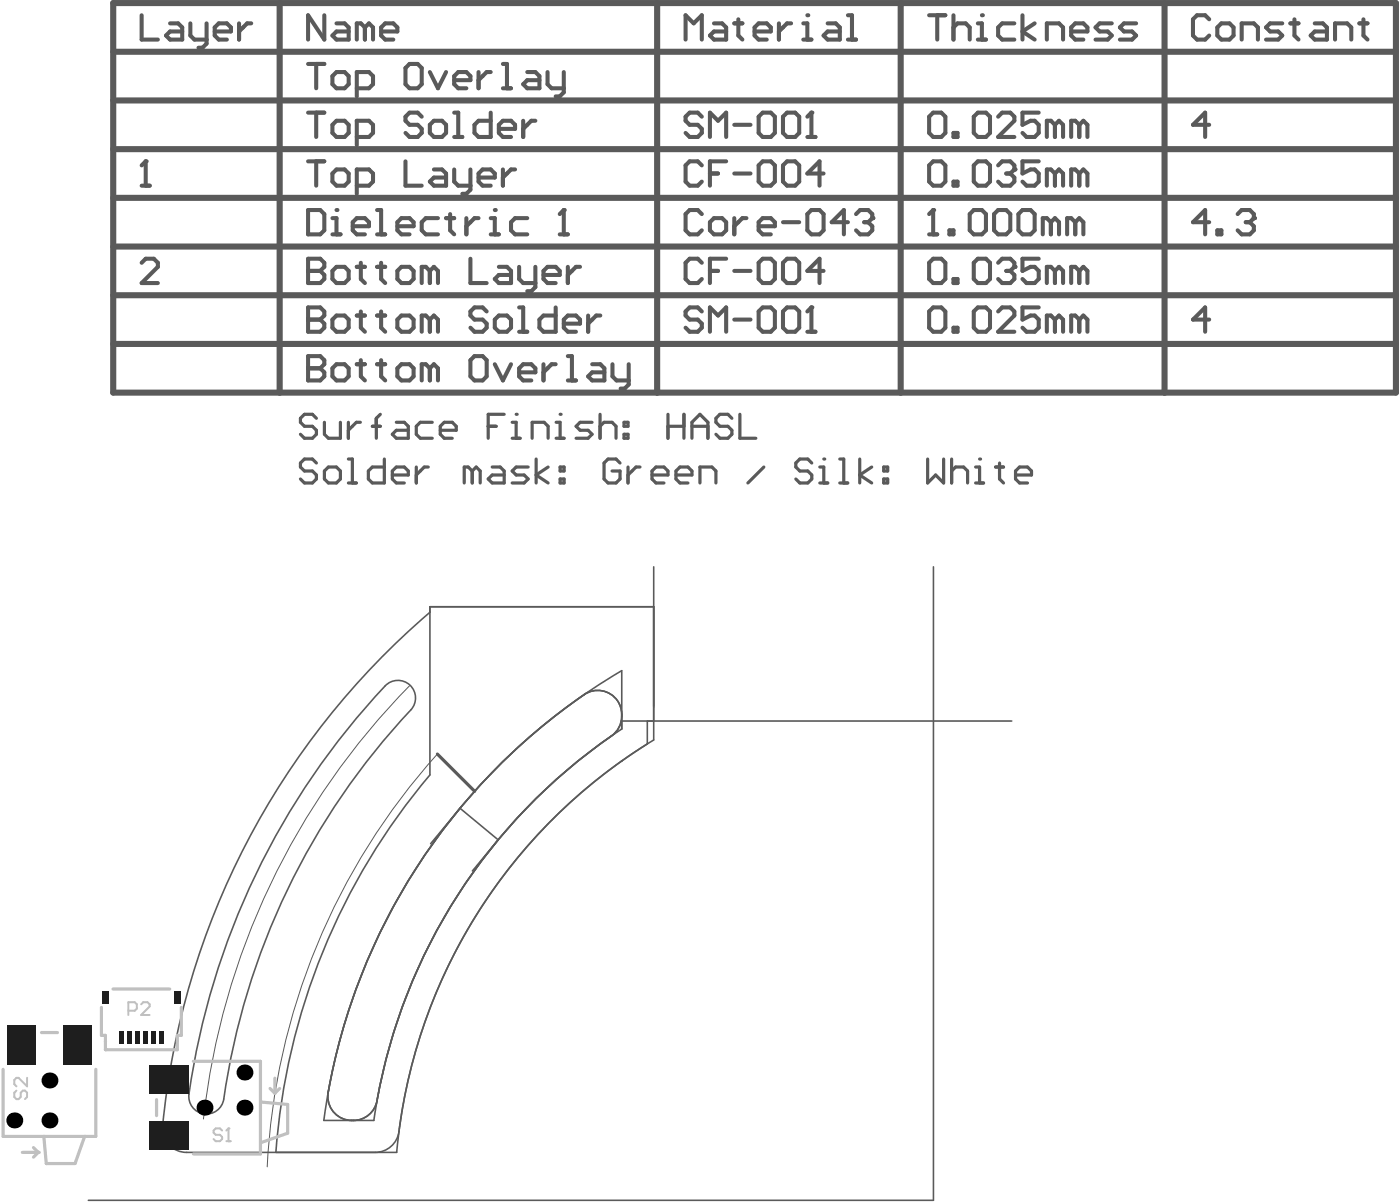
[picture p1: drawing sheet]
<svg xmlns="http://www.w3.org/2000/svg" width="292mm" height="250mm" viewBox="0 0 292 250" stroke-linecap="round" stroke-linejoin="round" font-family="sans-serif">
<path d="M23.6 .6h267.3v81.2h-267.3zM23.6 10.8h267.3M58.3 .6v81.2M136.9 .6v81.2M187.7 .6v81.2M242.7 .6v81.2M23.6 20.9h267.3M23.6 31.1h267.3M23.6 51.4h267.3M23.6 41.2h267.3M23.6 71.7h267.3M23.6 61.5h267.3" fill="none" stroke="#5a5a5a" stroke-width="1.3"/>
<path d="M193.6 3.2h3.4M195.3 3.2v5.1M198.7 3.2v5.1M198.7 5.7l.8-.8h1.7l.9 .8v2.6M203.8 4.9h.8v3.4M203.8 8.3h1.7" fill="none" stroke="#5a5a5a" stroke-width=".85"/>
<circle cx="204.6" cy="3.2" r=".42" fill="#5a5a5a"/>
<g fill="none" stroke="#5a5a5a" stroke-width=".85">
<path d="M142.9 8.3v-5.1l1.7 1.7 1.7-1.7v5.1M148.8 4.9h1.7l.8 .8v2.6h-2.5l-.9-.9 .9-.8h2.5M153 4.9h1.7M153.9 4v3.4l.8 .9M157.2 6.6h3.4v-.9l-.8-.8h-1.7l-.9 .8v1.7l.9 .9h1.7M162.3 4.9v3.4M164.9 4.9h-.9l-1.7 1.7M167.4 4.9h.8v3.4M167.4 8.3h1.7M211.4 4.9h-2.6l-.8 .8v1.7l.8 .9h2.6M213.1 3.2v5.1M215.6 4.9l-2.5 1.7 2.5 1.7"/>
<path d="M218.2 8.3v-3.4h2.5l.8 .8v2.6M223.2 6.6h3.4v-.9l-.8-.8h-1.7l-.9 .8v1.7l.9 .9h1.7M231.7 4.9h-2.6l-.8 .8 .8 .9h1.7l.9 .8-.9 .9h-2.5M236.8 4.9h-2.6l-.8 .8 .8 .9h1.7l.9 .8-.9 .9h-2.5M64.2 23.5h3.4M65.9 23.5v5M69.3 26l.8-.8h1.7l.9 .8v1.7l-.9 .8h-1.7l-.8-.8zM74.3 28.5h2.6l.8-.8v-1.7l-.8-.8h-2.6v5M87.9 24.3l-.9-.8h-1.7l-.8 .8v.9l.8 .8h1.7l.9 .9v.8l-.9 .8h-1.7l-.8-.8M90.4 25.2h1.7l.9 .8v1.7l-.9 .8h-1.7l-.8-.8v-1.7zM94.7 23.5h.8v5M94.7 28.5h1.6"/>
<path d="M102.3 23.5v5h-2.6l-.8-.8v-1.7l.8-.8h2.6M104 26.9h3.3v-.9l-.8-.8h-1.7l-.8 .8v1.7l.8 .8h1.7M109 25.2v3.3M111.6 25.2h-.9l-1.7 1.7M193.6 64.9l.9-.8h1.7l.8 .8v3.4l-.8 .8h-1.7l-.9-.8zM198.7 68.3h.8v.8h-.8zM202.9 64.9l.9-.8h1.7l.8 .8v3.4l-.8 .8h-1.7l-.9-.8zM208 64.9l.8-.8h1.7l.9 .8v.9l-3.4 3.3h3.4M216.5 64.1h-3.4v2.5l1.7-.8h.8l.9 .8v1.7l-.9 .8h-1.7l-.8-.8M219.8 66.6l-.8-.8h-.8v3.3M219.8 66.6l.9-.8 .8 .8v2.5M219.8 66.6v2.5"/>
<path d="M224.9 66.6l-.8-.8h-.9v3.3M224.9 66.6l.9-.8 .8 .8v2.5M224.9 66.6v2.5M252 66.6h-3.4l2.5-2.5v5"/>
</g>
<circle cx="168.2" cy="3.2" r=".42" fill="#5a5a5a"/>
<g fill="none" stroke="#5a5a5a" stroke-width=".85">
<path d="M64.2 13.3h3.4M65.9 13.3v5.1M69.3 15.9l.8-.9h1.7l.9 .9v1.7l-.9 .8h-1.7l-.8-.8zM74.3 18.4h2.6l.8-.8v-1.7l-.8-.9h-2.6v5.1M84.5 14.2l.8-.9h1.7l.9 .9v3.4l-.9 .8h-1.7l-.8-.8zM89.6 15l1.7 3.4 1.7-3.4M94.7 16.7h3.3v-.8l-.8-.9h-1.7l-.8 .9v1.7l.8 .8h1.7M99.7 15v3.4M102.3 15h-.9l-1.7 1.7M104.8 13.3h.8v5.1M104.8 18.4h1.7M109.9 15h1.7l.8 .9v2.5h-2.5l-.9-.8 .9-.9h2.5"/>
<path d="M114.1 15v2.6l.9 .8h2.5M117.5 15v4.2l-.9 .9h-.8M172.5 4.9h1.7l.8 .8v2.6h-2.5l-.9-.9 .9-.8h2.5M176.7 8.3h1.7M176.7 3.2h.8v5.1M64.2 74.2v5.1h2.5l.9-.9v-.8l-.9-.9h-2.5"/>
</g>
<circle cx="64.2" cy="76.7" r=".42" fill="#5a5a5a"/>
<g fill="none" stroke="#5a5a5a" stroke-width=".85">
<path d="M64.2 33.6h3.4M65.9 33.6v5.1M69.3 36.2l.8-.9h1.7l.9 .9v1.6l-.9 .9h-1.7l-.8-.9zM74.3 38.7h2.6l.8-.9v-1.6l-.8-.9h-2.6v5.1M84.5 33.6v5.1h3.4M90.4 35.3h1.7l.9 .9v2.5h-2.6l-.8-.9 .8-.8h2.6M94.7 35.3v2.5l.8 .9h2.5M98 35.3v4.2l-.8 .9h-.9M99.7 37h3.4v-.8l-.8-.9h-1.7l-.9 .9v1.6l.9 .9h1.7M104.8 35.3v3.4M107.3 35.3h-.8l-1.7 1.7M193.6 54.8l.9-.9h1.7l.8 .9v3.3l-.8 .9h-1.7l-.9-.9z"/>
<path d="M198.7 58.1h.8v.9h-.8zM202.9 54.8l.9-.9h1.7l.8 .9v3.3l-.8 .9h-1.7l-.9-.9zM208 54.8l.8-.9h1.7l.9 .9v.8M64.2 74.2h2.5l.9 .9v.8l-.9 .8h-2.5M69.3 76.7l.8-.8h1.7l.9 .8v1.7l-.9 .9h-1.7l-.8-.9zM74.3 75.9h1.7M75.2 75.1v3.3l.8 .9M78.6 75.9h1.7M79.4 75.1v3.3l.9 .9M82.8 76.7l.9-.8h1.6l.9 .8v1.7l-.9 .9h-1.6l-.9-.9zM89.6 76.7l-.9-.8h-.8v3.4M89.6 76.7v2.6"/>
<path d="M89.6 76.7l.8-.8 .9 .8v2.6M98 75.1l.9-.9h1.7l.8 .9v3.3l-.8 .9h-1.7l-.9-.9zM103.1 75.9l1.7 3.4 1.7-3.4M108.2 77.6h3.4v-.9l-.9-.8h-1.7l-.8 .8v1.7l.8 .9h1.7M113.3 75.9v3.4M115.8 75.9h-.8l-1.7 1.7M118.3 74.2h.9v5.1M118.3 79.3h1.7M123.4 75.9h1.7l.8 .8v2.6h-2.5l-.8-.9 .8-.8h2.5M127.6 75.9v2.5l.9 .9h2.5M131 75.9v4.2l-.8 .9h-.9"/>
</g>
<circle cx="211.4" cy="55.6" r=".42" fill="#5a5a5a"/>
<g fill="none" stroke="#5a5a5a" stroke-width=".85">
<path d="M29.5 3.2v5.1h3.4M35.4 4.9h1.7l.9 .8v2.6h-2.6l-.8-.9 .8-.8h2.6M39.7 4.9v2.5l.8 .9h2.6M43.1 4.9v4.2l-.9 .8h-.8M44.7 6.6h3.4v-.9l-.8-.8h-1.7l-.9 .8v1.7l.9 .9h1.7M49.8 4.9v3.4M52.4 4.9h-.9l-1.7 1.7M252 4l-.9-.8h-1.6l-.9 .8v3.4l.9 .9h1.6l.9-.9M254.5 4.9h1.7l.9 .8v1.7l-.9 .9h-1.7l-.8-.9v-1.7zM258.8 8.3v-3.4h2.5l.8 .8v2.6M267.2 4.9h-2.5l-.9 .8 .9 .9h1.7l.8 .8-.8 .9h-2.6M268.9 4.9h1.7"/>
<path d="M269.8 4v3.4l.8 .9M274 4.9h1.7l.8 .8v2.6h-2.5l-.9-.9 .9-.8h2.5M278.2 8.3v-3.4h2.5l.9 .8v2.6M283.3 4.9h1.7M284.1 4v3.4l.9 .9M146.3 34.5l-.9-.9h-1.7l-.8 .9v3.3l.8 .9h1.7l.9-.9M147.9 36.2h1.7M151.3 33.6h-3.4v5.1M153 36.2h3.4M158.1 34.5l.8-.9h1.7l.9 .9v3.3l-.9 .9h-1.7l-.8-.9zM163.2 34.5l.8-.9h1.7l.9 .9v3.3l-.9 .9h-1.7l-.8-.9zM171.6 36.2h-3.4l2.6-2.6v5.1"/>
<path d="M193.6 24.3l.9-.8h1.7l.8 .8v3.4l-.8 .8h-1.7l-.9-.8zM198.7 27.7h.8v.8h-.8zM202.9 24.3l.9-.8h1.7l.8 .8v3.4l-.8 .8h-1.7l-.9-.8zM208 24.3l.8-.8h1.7l.9 .8v.9l-3.4 3.3h3.4M216.5 23.5h-3.4v2.5l1.7-.8h.8l.9 .8v1.7l-.9 .8h-1.7l-.8-.8M219.8 26l-.8-.8h-.8v3.3M219.8 26v2.5M219.8 26l.9-.8 .8 .8v2.5M224.9 26l-.8-.8h-.9v3.3M224.9 26v2.5M224.9 26l.9-.8 .8 .8v2.5M209.7 56.4h.8"/>
<path d="M210.5 56.4l.9 .9v.8l-.9 .9h-1.7l-.8-.9M211.4 55.6l-.9 .8M216.5 53.9h-3.4v2.5l1.7-.8h.8l.9 .8v1.7l-.9 .9h-1.7l-.8-.9M219.8 56.4l-.8-.8h-.8v3.4M219.8 56.4v2.6M219.8 56.4l.9-.8 .8 .8v2.6M224.9 56.4l-.8-.8h-.9v3.4M224.9 56.4v2.6M224.9 56.4l.9-.8 .8 .8v2.6"/>
</g>
<g fill="none" stroke="#5a5a5a" stroke-width=".67">
<path d="M65.9 96.5l-.8-.8h-1.7l-.8 .8v.8l.8 .8h1.7l.8 .9v.8l-.8 .8h-1.7l-.8-.8M67.6 98.1l.8-.8h1.7l.8 .8v1.7l-.8 .8h-1.7l-.8-.8zM72.6 95.7h.8v4.9M80.1 95.7v4.9h-2.5l-.8-.8v-1.7l.8-.8h2.5M81.8 99h3.3v-.9l-.8-.8h-1.7l-.8 .8v1.7l.8 .8h1.7M86.8 97.3v3.3M89.2 97.3h-.8l-1.6 1.7M98.4 98.1l-.8-.8h-.9v3.3M98.4 98.1v2.5M98.4 98.1l.8-.8 .9 .8v2.5M102.6 97.3h1.6l.9 .8v2.5h-2.5l-.9-.8 .9-.8h2.5M110.1 97.3h-2.5l-.9 .8 .9 .9h1.6l.9 .8-.9 .8h-2.5"/>
<path d="M111.7 95.7v4.9M114.2 97.3l-2.5 1.7 2.5 1.6M116.7 97.3h.9v.8h-.9zM116.7 99.8h.9v.8h-.9zM129.2 96.5l-.8-.8h-1.7l-.8 .8v3.3l.8 .8h1.7l.8-.8v-1.7h-1.7M130.9 97.3v3.3M133.4 97.3h-.9l-1.6 1.7M135.9 99h3.3v-.9l-.8-.8h-1.7l-.8 .8v1.7l.8 .8h1.7M140.9 99h3.3v-.9l-.8-.8h-1.7l-.8 .8v1.7l.8 .8h1.7M159.2 97.3l-3.4 3.3M169.2 96.5l-.9-.8h-1.6l-.9 .8v.8l.9 .8h1.6l.9 .9v.8l-.9 .8h-1.6l-.9-.8M170.8 97.3h.9v3.3"/>
<path d="M72.6 100.6h1.7M145.9 100.6v-3.3h2.5l.8 .8v2.5M170.8 100.6h1.7"/>
</g>
<circle cx="171.7" cy="95.7" r=".33" fill="#5a5a5a"/>
<path d="M175 95.7h.8v4.9M179.2 95.7v4.9M181.7 97.3l-2.5 1.7 2.5 1.6M184.2 99.8h.8v.8h-.8zM184.2 97.3h.8v.8h-.8zM193.3 95.7v4.9l1.7-1.6 1.6 1.6v-4.9M198.3 98.1l.8-.8h1.7l.8 .8v2.5M198.3 95.7v4.9M203.3 97.3h.8v3.3M175 100.6h1.7M203.3 100.6h1.7" fill="none" stroke="#5a5a5a" stroke-width=".67"/>
<circle cx="204.1" cy="95.7" r=".33" fill="#5a5a5a"/>
<g fill="none" stroke="#5a5a5a" stroke-width=".67">
<path d="M65.9 87.2l-.8-.9h-1.7l-.8 .9v.8l.8 .8h1.7l.8 .9v.8l-.8 .8h-1.7l-.8-.8M67.6 88v2.5l.8 .8h2.5v-3.3M72.6 88v3.3M75.1 88h-.8l-1.7 1.7M77.6 88.8h1.7M79.3 86.3l-.9 .9v4.1M82.6 88h1.7l.8 .8v2.5h-2.5l-.8-.8 .8-.8h2.5M90.1 88h-2.5l-.8 .8v1.7l.8 .8h2.5M91.7 89.7h3.4v-.9l-.9-.8h-1.6l-.9 .8v1.7l.9 .8h1.6M101.7 88.8h1.7M105.1 86.3h-3.4v5M106.7 91.3h1.7"/>
<path d="M106.7 88h.9v3.3M207.5 97.3h1.6M208.3 96.5v3.3l.8 .8M211.6 99h3.4v-.9l-.9-.8h-1.6l-.9 .8v1.7l.9 .8h1.6"/>
</g>
<circle cx="107.6" cy="86.3" r=".33" fill="#5a5a5a"/>
<path d="M110.9 91.3v-3.3h2.5l.8 .8v2.5M115.9 88h.8v3.3M115.9 91.3h1.7" fill="none" stroke="#5a5a5a" stroke-width=".67"/>
<circle cx="116.7" cy="86.3" r=".33" fill="#5a5a5a"/>
<path d="M123.4 88h-2.5l-.8 .8 .8 .9h1.6l.9 .8-.9 .8h-2.4M125 88.8l.9-.8h1.6l.9 .8v2.5M125 86.3v5M130 90.5h.9v.8h-.9zM130 88h.9v.8h-.9zM139.2 88.8h3.3M139.2 86.3v5M142.5 86.3v5M144.2 88.8h3.3M144.2 91.3v-3.3l1.7-1.7 1.6 1.7v3.3M152.5 87.2l-.8-.9h-1.7l-.8 .9v.8l.8 .8h1.7l.8 .9v.8l-.8 .8h-1.7l-.8-.8M154.2 86.3v5h3.3" fill="none" stroke="#5a5a5a" stroke-width=".67"/>
<path d="M252 26h-3.4l2.5-2.5v5M146.3 54.8l-.9-.9h-1.7l-.8 .9v3.3l.8 .9h1.7l.9-.9M147.9 56.4h1.7M151.3 53.9h-3.4v5.1M153 56.4h3.4M158.1 54.8l.8-.9h1.7l.9 .9v3.3l-.9 .9h-1.7l-.8-.9zM163.2 54.8l.8-.9h1.7l.9 .9v3.3l-.9 .9h-1.7l-.8-.9zM171.6 56.4h-3.4l2.6-2.5v5.1M193.6 48.8h1.7M194.5 43.8v5" fill="none" stroke="#5a5a5a" stroke-width=".85"/>
<circle cx="194.5" cy="43.8" r=".42" fill="#5a5a5a"/>
<g fill="none" stroke="#5a5a5a" stroke-width=".85">
<path d="M146.3 24.3l-.9-.8h-1.7l-.8 .8v.9l.8 .8h1.7l.9 .9v.8l-.9 .8h-1.7l-.8-.8M147.9 28.5v-5l1.7 1.7 1.7-1.7v5M153 26h3.4M158.1 24.3l.8-.8h1.7l.9 .8v3.4l-.9 .8h-1.7l-.8-.8zM163.2 24.3l.8-.8h1.7l.9 .8v3.4l-.9 .8h-1.7l-.8-.8zM168.2 28.5h1.7M169.1 23.5v5M194.5 43.8l-.9 .8M197.9 48h.8v.8h-.8zM202.1 44.6l.8-.8h1.7l.9 .8v3.4l-.9 .8h-1.7l-.8-.8zM207.2 44.6l.8-.8h1.7l.8 .8v3.4l-.8 .8h-1.7l-.8-.8zM212.2 44.6l.9-.8h1.7l.8 .8v3.4l-.8 .8h-1.7l-.9-.8z"/>
<path d="M219 46.3l-.8-.8h-.9v3.3M219 46.3v2.5M219 46.3l.8-.8 .9 .8v2.5M224.1 46.3l-.9-.8h-.8v3.3M224.1 46.3v2.5M224.1 46.3l.8-.8 .9 .8v2.5"/>
</g>
<circle cx="169.1" cy="23.5" r=".42" fill="#5a5a5a"/>
<path d="M169.1 23.5l-.9 .8M64.2 43.8h2.5l.9 .8v3.4l-.9 .8h-2.5zM69.3 48.8h1.7M69.3 45.5h.8v3.3" fill="none" stroke="#5a5a5a" stroke-width=".85"/>
<circle cx="70.1" cy="43.8" r=".42" fill="#5a5a5a"/>
<path d="M73.5 47.1h3.4v-.8l-.9-.8h-1.7l-.8 .8v1.7l.8 .8h1.7M78.6 48.8h1.7M78.6 43.8h.8v5M82.8 47.1h3.4v-.8l-.9-.8h-1.6l-.9 .8v1.7l.9 .8h1.6M91.3 45.5h-2.6l-.8 .8v1.7l.8 .8h2.6M93 45.5h1.7M93.8 44.6v3.4l.9 .8M97.2 45.5v3.3M99.7 45.5h-.8l-1.7 1.6M102.3 48.8h1.7M102.3 45.5h.8v3.3" fill="none" stroke="#5a5a5a" stroke-width=".85"/>
<circle cx="103.1" cy="43.8" r=".42" fill="#5a5a5a"/>
<path d="M109.9 45.5h-2.6l-.8 .8v1.7l.8 .8h2.6M116.6 48.8h1.7M117.5 43.8v5" fill="none" stroke="#5a5a5a" stroke-width=".85"/>
<circle cx="117.5" cy="43.8" r=".42" fill="#5a5a5a"/>
<path d="M193.6 34.5l.9-.9h1.7l.8 .9v3.3l-.8 .9h-1.7l-.9-.9zM198.7 37.8h.8v.9h-.8zM202.9 34.5l.9-.9h1.7l.8 .9v3.3l-.8 .9h-1.7l-.9-.9zM208 34.5l.8-.9h1.7l.9 .9v.8M117.5 43.8l-.9 .8" fill="none" stroke="#5a5a5a" stroke-width=".85"/>
<circle cx="211.4" cy="35.3" r=".42" fill="#5a5a5a"/>
<g fill="none" stroke="#5a5a5a" stroke-width=".85">
<path d="M209.7 36.2h.8M210.5 36.2l.9 .8v.8l-.9 .9h-1.7l-.8-.9M211.4 35.3l-.9 .9M216.5 33.6h-3.4v2.6l1.7-.9h.8l.9 .9v1.6l-.9 .9h-1.7l-.8-.9M219.8 36.2l-.8-.9h-.8v3.4M219.8 36.2v2.5M219.8 36.2l.9-.9 .8 .9v2.5M224.9 36.2l-.8-.9h-.9v3.4M224.9 36.2v2.5M224.9 36.2l.9-.9 .8 .9v2.5M146.3 44.6l-.9-.8h-1.7l-.8 .8v3.4l.8 .8h1.7l.9-.8M147.9 46.3l.9-.8h1.7l.8 .8v1.7l-.8 .8h-1.7l-.9-.8z"/>
<path d="M153 45.5v3.3M155.6 45.5h-.9l-1.7 1.6M158.1 47.1h3.4v-.8l-.9-.8h-1.7l-.8 .8v1.7l.8 .8h1.7M163.2 46.3h3.4M168.2 44.6l.9-.8h1.7l.8 .8v3.4l-.8 .8h-1.7l-.9-.8zM176.7 46.3h-3.4l2.6-2.5v5M178.4 44.6l.8-.8h1.7l.9 .8v.9"/>
</g>
<circle cx="181.8" cy="45.5" r=".42" fill="#5a5a5a"/>
<path d="M180.1 46.3h.8M180.9 46.3l.9 .8v.9l-.9 .8h-1.7l-.8-.8M181.8 45.5l-.9 .8M64.2 64.1v5h2.5l.9-.8v-.9l-.9-.8h-2.5" fill="none" stroke="#5a5a5a" stroke-width=".85"/>
<circle cx="64.2" cy="66.6" r=".42" fill="#5a5a5a"/>
<g fill="none" stroke="#5a5a5a" stroke-width=".85">
<path d="M67.6 3.2v5.1l-3.4-5.1v5.1M70.1 4.9h1.7l.9 .8v2.6h-2.6l-.8-.9 .8-.8h2.6M76 5.7l-.8-.8h-.9v3.4M76 5.7v2.6M76 5.7l.9-.8 .8 .8v2.6M79.4 6.6h3.4v-.9l-.8-.8h-1.7l-.9 .8v1.7l.9 .9h1.7M29.5 54.8l.9-.9h1.7l.8 .9v.8l-3.4 3.4h3.4M252 46.3h-3.4l2.5-2.5v5M253.7 48h.8v.8h-.8zM257.9 44.6l.9-.8h1.6l.9 .8v.9M64.2 64.1h2.5l.9 .8v.9l-.9 .8h-2.5M69.3 66.6l.8-.8h1.7l.9 .8v1.7l-.9 .8h-1.7l-.8-.8z"/>
<path d="M74.3 65.8h1.7M75.2 64.9v3.4l.8 .8M78.6 65.8h1.7M79.4 64.9v3.4l.9 .8M82.8 66.6l.9-.8h1.6l.9 .8v1.7l-.9 .8h-1.6l-.9-.8zM89.6 66.6l-.9-.8h-.8v3.3M89.6 66.6v2.5M89.6 66.6l.8-.8 .9 .8v2.5M101.4 64.9l-.8-.8h-1.7l-.9 .8v.9l.9 .8h1.7l.8 .8v.9l-.8 .8h-1.7l-.9-.8M104 65.8h1.6l.9 .8v1.7l-.9 .8h-1.6l-.9-.8v-1.7zM108.2 64.1h.8v5M108.2 69.1h1.7"/>
<path d="M115.8 64.1v5h-2.5l-.9-.8v-1.7l.9-.8h2.5M117.5 67.4h3.4v-.8l-.9-.8h-1.7l-.8 .8v1.7l.8 .8h1.7M122.6 65.8v3.3M125.1 65.8h-.8l-1.7 1.6"/>
</g>
<circle cx="261.3" cy="45.5" r=".42" fill="#5a5a5a"/>
<path d="M29.5 38.7h1.7M30.4 33.6v5.1M259.6 46.3h.8M260.4 46.3l.9 .8v.9l-.9 .8h-1.6l-.9-.8M261.3 45.5l-.9 .8" fill="none" stroke="#5a5a5a" stroke-width=".85"/>
<circle cx="30.4" cy="33.6" r=".42" fill="#5a5a5a"/>
<path d="M30.4 33.6l-.9 .9M64.2 53.9v5.1h2.5l.9-.9v-.8l-.9-.9h-2.5" fill="none" stroke="#5a5a5a" stroke-width=".85"/>
<circle cx="64.2" cy="56.4" r=".42" fill="#5a5a5a"/>
<g fill="none" stroke="#5a5a5a" stroke-width=".85">
<path d="M64.2 53.9h2.5l.9 .9v.8l-.9 .8h-2.5M69.3 56.4l.8-.8h1.7l.9 .8v1.7l-.9 .9h-1.7l-.8-.9zM74.3 55.6h1.7M75.2 54.8v3.3l.8 .9M78.6 55.6h1.7M79.4 54.8v3.3l.9 .9M82.8 56.4l.9-.8h1.6l.9 .8v1.7l-.9 .9h-1.6l-.9-.9zM89.6 56.4l-.9-.8h-.8v3.4M89.6 56.4v2.6M89.6 56.4l.8-.8 .9 .8v2.6M98 53.9v5.1h3.4M104 55.6h1.6l.9 .8v2.6h-2.5l-.9-.9 .9-.8h2.5"/>
<path d="M108.2 55.6v2.5l.8 .9h2.6M111.6 55.6v4.2l-.9 .9h-.8M113.3 57.3h3.3v-.9l-.8-.8h-1.7l-.8 .8v1.7l.8 .9h1.7M118.3 55.6v3.4M120.9 55.6h-.9l-1.7 1.7M146.3 64.9l-.9-.8h-1.7l-.8 .8v.9l.8 .8h1.7l.9 .8v.9l-.9 .8h-1.7l-.8-.8M147.9 69.1v-5l1.7 1.7 1.7-1.7v5M153 66.6h3.4M158.1 64.9l.8-.8h1.7l.9 .8v3.4l-.9 .8h-1.7l-.8-.8zM163.2 64.9l.8-.8h1.7l.9 .8v3.4l-.9 .8h-1.7l-.8-.8zM168.2 69.1h1.7M169.1 64.1v5"/>
</g>
<circle cx="169.1" cy="64.1" r=".42" fill="#5a5a5a"/>
<path d="M169.1 64.1l-.9 .8" fill="none" stroke="#5a5a5a" stroke-width=".85"/>
<path d="M91.1 157.1l7.8 7.8" fill="none" stroke="#5a5a5a" stroke-width=".67"/>
<path d="M136.2 118.1v36.1a112.2 112.2 0 0 0-53.5 85.9h-43.8a5 5 0 0 1-5-5.4 161.2 161.2 0 0 1 55.7-107.1M194.5 118.1v132h-176.1M136.2 126.4h-46.6v35.1a137.3 137.3 0 0 0-32.1 78.6M80.3 142.9a3.7 3.7 0 0 1 5.1-.1 3.7 3.7 0 0 1 .2 5.1 150.1 150.1 0 0 0-39.1 81.8 3.7 3.7 0 0 1-4.4 2.3 3.7 3.7 0 0 1-2.7-4 156.6 156.6 0 0 1 40.9-85.1zM129.6 150.2h81.2M129.6 148.9a5 5 0 0 0-7.9-4.2 127.5 127.5 0 0 0-53.4 83.8 5 5 0 0 0 5 5M129.6 149.3a5 5 0 0 1-2.2 4.1 118.1 118.1 0 0 0-49 76.7 5 5 0 0 1-4.7 3.4M134.9 150.2v4.8a112.6 112.6 0 0 0-51.9 81.6 5 5 0 0 1-4.8 3.5M89.7 175.8l6.2-7.4 7.9 6.6-5.4 6.5M102.8 160.7a128.1 128.1 0 0 1 26.8-20.9v12.1a117.7 117.7 0 0 0-51.7 81.6h-10.4a128 128 0 0 1 35.3-72.8z" fill="none" stroke="#5a5a5a" stroke-width=".33"/>
<g fill="none" stroke="#5a5a5a" stroke-width=".21">
<path d="M85.3 142.9a152.9 152.9 0 0 0-42.9 90.3M91.1 157.1a139 139 0 0 0-35.4 86"/>
<circle cx="129.6" cy="158.6" r=".08"/>
</g>
<path d="M21.1 209.9v5.8h.9v3h15v-3h.8v-5.8M23.5 206.1h11.9M7 239.1l1 1M32.6 229.1v3.4M40.3 221.2h14v19.3h-14M54.3 229.6l5.6 .5v6l-5.6 2M56.3 226.8l1 1M57.3 224.7v3.1M58.3 226.8l-1 1" fill="none" stroke="#c0c0c0" stroke-width=".67"/>
<circle cx="8" cy="240.1" r=".33" fill="#c0c0c0"/>
<path d="M8.6 215.2h3.4M.6 222.8v14h19.4v-14M9.1 236.8l.5 5.7h6l2-5.7M4.6 240.1h3.4l-1 1" fill="none" stroke="#c0c0c0" stroke-width=".67"/>
<path d="M46.3 235.6l-.5-.5h-.8l-.5 .5v.4l.5 .5h.8l.5 .4v.5l-.5 .4h-.8l-.5-.4M47.2 237.8h.9M47.6 235.1v2.7" fill="none" stroke="#c0c0c0" stroke-width=".42"/>
<circle cx="47.6" cy="235.1" r=".21" fill="#c0c0c0"/>
<path d="M26.7 210.6h1.4l.4-.4v-.9l-.4-.5h-1.4v2.7M29.4 209.3l.5-.5h.8l.5 .5v.4l-1.8 1.8h1.8M3.4 227.3l-.4 .4v.9l.4 .4h.5l.4-.4v-.9l.5-.4h.4l.4 .4v.9l-.4 .4M5.6 224.6v1.8l-1.7-1.8h-.5l-.4 .4v.9l.4 .5M47.6 235.1l-.4 .5" fill="none" stroke="#c0c0c0" stroke-width=".42"/>
<g fill="#000">
<circle cx="3" cy="233.5" r="1.66"/>
<circle cx="10.3" cy="225.2" r="1.66"/>
<circle cx="10.3" cy="233.5" r="1.66"/>
<circle cx="42.6" cy="230.8" r="1.66"/>
<circle cx="50.9" cy="230.8" r="1.66"/>
<circle cx="50.9" cy="223.5" r="1.66"/>
</g>
<g fill="#1e1e1e">
<path d="M36.3 206.5h1.3v2.7h-1.3z" fill-rule="evenodd"/>
<path d="M26.5 214.8h1v2.7h-1z" fill-rule="evenodd"/>
<path d="M28.1 214.8h1v2.7h-1z" fill-rule="evenodd"/>
<path d="M29.8 214.8h1v2.7h-1z" fill-rule="evenodd"/>
<path d="M24.8 214.8h1v2.7h-1z" fill-rule="evenodd"/>
<path d="M21.3 206.5h1.3v2.7h-1.3z" fill-rule="evenodd"/>
<path d="M31.5 214.8h1v2.7h-1z" fill-rule="evenodd"/>
<path d="M33.1 214.8h1v2.7h-1z" fill-rule="evenodd"/>
<path d="M31 222h8.3v6h-8.3z" fill-rule="evenodd"/>
<path d="M31 233.6h8.3v6h-8.3z" fill-rule="evenodd"/>
<path d="M1.5 213.5h6v8.3h-6z" fill-rule="evenodd"/>
<path d="M13.1 213.5h6v8.3h-6z" fill-rule="evenodd"/>
</g>
</svg>
